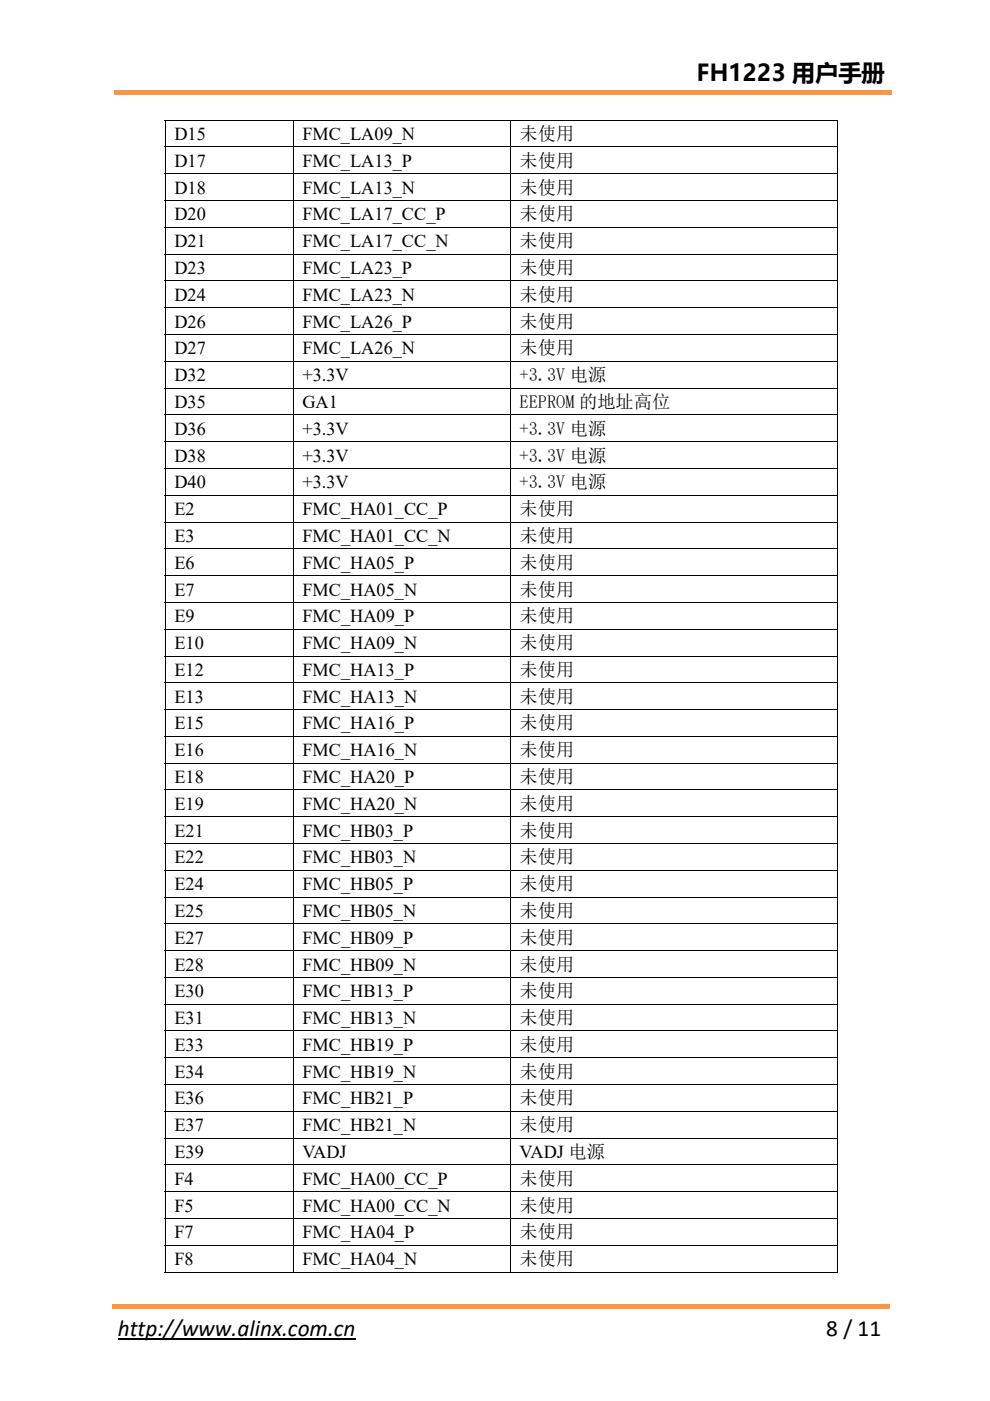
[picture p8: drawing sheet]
<svg xmlns="http://www.w3.org/2000/svg" width="210mm" height="297mm" viewBox="0 0 210 297" stroke-linecap="round" stroke-linejoin="round" font-family="sans-serif">
<defs><g id="words">
<g font-size="4.9">
<text x="147.7" y="17.2">FH1223 用户手册</text>
<text x="25" y="283.3">http://www.alinx.com.cn</text>
<text x="175.3" y="283.3">8 / 11</text>
</g>
<g font-size="3.9">
<text x="37" y="29.7">D15</text>
<text x="64.1" y="29.7">FMC_LA09_N</text>
<text x="110.2" y="29.7">未使用</text>
<text x="37" y="35.4">D17</text>
<text x="64.1" y="35.4">FMC_LA13_P</text>
<text x="110.2" y="35.4">未使用</text>
<text x="37" y="41.1">D18</text>
<text x="64.1" y="41.1">FMC_LA13_N</text>
<text x="110.2" y="41.1">未使用</text>
<text x="37" y="46.7">D20</text>
<text x="64.1" y="46.7">FMC_LA17_CC_P</text>
<text x="110.2" y="46.7">未使用</text>
<text x="37" y="52.4">D21</text>
<text x="64.1" y="52.4">FMC_LA17_CC_N</text>
<text x="110.2" y="52.4">未使用</text>
<text x="37" y="58.1">D23</text>
<text x="64.1" y="58.1">FMC_LA23_P</text>
<text x="110.2" y="58.1">未使用</text>
<text x="37" y="63.8">D24</text>
<text x="64.1" y="63.8">FMC_LA23_N</text>
<text x="110.2" y="63.8">未使用</text>
<text x="37" y="69.5">D26</text>
<text x="64.1" y="69.5">FMC_LA26_P</text>
<text x="110.2" y="69.5">未使用</text>
<text x="37" y="75.1">D27</text>
<text x="64.1" y="75.1">FMC_LA26_N</text>
<text x="110.2" y="75.1">未使用</text>
<text x="37" y="80.8">D32</text>
<text x="64.1" y="80.8">+3.3V</text>
<text x="110.2" y="80.8">+3.3V 电源</text>
<text x="37" y="86.5">D35</text>
<text x="64.1" y="86.5">GA1</text>
<text x="110.2" y="86.5">EEPROM 的地址高位</text>
<text x="37" y="92.2">D36</text>
<text x="64.1" y="92.2">+3.3V</text>
<text x="110.2" y="92.2">+3.3V 电源</text>
<text x="37" y="97.9">D38</text>
<text x="64.1" y="97.9">+3.3V</text>
<text x="110.2" y="97.9">+3.3V 电源</text>
<text x="37" y="103.5">D40</text>
<text x="64.1" y="103.5">+3.3V</text>
<text x="110.2" y="103.5">+3.3V 电源</text>
<text x="37" y="109.2">E2</text>
<text x="64.1" y="109.2">FMC_HA01_CC_P</text>
<text x="110.2" y="109.2">未使用</text>
<text x="37" y="114.9">E3</text>
<text x="64.1" y="114.9">FMC_HA01_CC_N</text>
<text x="110.2" y="114.9">未使用</text>
<text x="37" y="120.6">E6</text>
<text x="64.1" y="120.6">FMC_HA05_P</text>
<text x="110.2" y="120.6">未使用</text>
<text x="37" y="126.3">E7</text>
<text x="37" y="131.9">E9</text>
<text x="64.1" y="126.3">FMC_HA05_N</text>
<text x="64.1" y="131.9">FMC_HA09_P</text>
<text x="110.2" y="131.9">未使用</text>
<text x="110.2" y="126.3">未使用</text>
<text x="37" y="137.6">E10</text>
<text x="64.1" y="137.6">FMC_HA09_N</text>
<text x="110.2" y="137.6">未使用</text>
<text x="37" y="143.3">E12</text>
<text x="64.1" y="143.3">FMC_HA13_P</text>
<text x="110.2" y="143.3">未使用</text>
<text x="37" y="149">E13</text>
<text x="64.1" y="149">FMC_HA13_N</text>
<text x="110.2" y="149">未使用</text>
<text x="37" y="154.7">E15</text>
<text x="64.1" y="154.7">FMC_HA16_P</text>
<text x="110.2" y="154.7">未使用</text>
<text x="37" y="160.3">E16</text>
<text x="64.1" y="160.3">FMC_HA16_N</text>
<text x="110.2" y="160.3">未使用</text>
<text x="37" y="166">E18</text>
<text x="64.1" y="166">FMC_HA20_P</text>
<text x="110.2" y="166">未使用</text>
<text x="37" y="171.7">E19</text>
<text x="64.1" y="171.7">FMC_HA20_N</text>
<text x="110.2" y="171.7">未使用</text>
<text x="37" y="177.4">E21</text>
<text x="64.1" y="177.4">FMC_HB03_P</text>
<text x="110.2" y="177.4">未使用</text>
<text x="37" y="183">E22</text>
<text x="64.1" y="183">FMC_HB03_N</text>
<text x="110.2" y="183">未使用</text>
<text x="37" y="188.7">E24</text>
<text x="64.1" y="188.7">FMC_HB05_P</text>
<text x="110.2" y="188.7">未使用</text>
<text x="37" y="194.4">E25</text>
<text x="64.1" y="194.4">FMC_HB05_N</text>
<text x="110.2" y="194.4">未使用</text>
<text x="37" y="200.1">E27</text>
<text x="64.1" y="200.1">FMC_HB09_P</text>
<text x="110.2" y="200.1">未使用</text>
<text x="37" y="205.8">E28</text>
<text x="64.1" y="205.8">FMC_HB09_N</text>
<text x="110.2" y="205.8">未使用</text>
<text x="37" y="211.5">E30</text>
<text x="64.1" y="211.5">FMC_HB13_P</text>
<text x="110.2" y="211.5">未使用</text>
<text x="37" y="217.1">E31</text>
<text x="64.1" y="217.1">FMC_HB13_N</text>
<text x="110.2" y="217.1">未使用</text>
<text x="37" y="222.8">E33</text>
<text x="64.1" y="222.8">FMC_HB19_P</text>
<text x="110.2" y="222.8">未使用</text>
<text x="37" y="228.5">E34</text>
<text x="64.1" y="228.5">FMC_HB19_N</text>
<text x="110.2" y="228.5">未使用</text>
<text x="37" y="234.2">E36</text>
<text x="37" y="239.9">E37</text>
<text x="64.1" y="234.2">FMC_HB21_P</text>
<text x="64.1" y="239.9">FMC_HB21_N</text>
<text x="110.2" y="234.2">未使用</text>
<text x="110.2" y="239.9">未使用</text>
<text x="37" y="245.5">E39</text>
<text x="64.1" y="245.5">VADJ</text>
<text x="110.2" y="245.5">VADJ 电源</text>
<text x="37" y="251.2">F4</text>
<text x="64.1" y="251.2">FMC_HA00_CC_P</text>
<text x="110.2" y="251.2">未使用</text>
<text x="37" y="256.9">F5</text>
<text x="64.1" y="256.9">FMC_HA00_CC_N</text>
<text x="110.2" y="256.9">未使用</text>
<text x="37" y="262.6">F7</text>
<text x="64.1" y="262.6">FMC_HA04_P</text>
<text x="110.2" y="262.6">未使用</text>
<text x="37" y="268.2">F8</text>
<text x="64.1" y="268.2">FMC_HA04_N</text>
<text x="110.2" y="268.2">未使用</text>
</g>
</g></defs>
<path d="M143.7 9.6h47.9v10.5h-47.9z" fill="none" stroke="#fff" stroke-width=".26"/>
<path d="M24.2 19.1h164.9v1h-164.9z" fill="#f79646"/>
<g fill="#fff">
<path d="M169.3 277.4h20.1v8.6h-20.1z"/>
<path d="M22.5 277.3h58.8v8.3h-58.8z"/>
</g>
<path d="M25 284h50.4" fill="none" stroke="#000" stroke-width=".32"/>
<path d="M23.7 276.5h165v1h-165z" fill="#f79646"/>
<path d="M35 25.4h.2v.2h-.2zM177.6 25.4h.1v.2h-.1zM177.6 269.6h.1v.2h-.1z" fill="#000"/>
<g fill="none" stroke="#000" stroke-width=".21">
<path d="M35 25.5h142.7M35 31.2h142.7M35 36.9h142.7M35.1 25.6v5.5M35.1 31.2v5.6M35.1 36.9v5.5M62.2 25.6v5.5M62.2 31.2v5.6M62.2 36.9v5.5M108.3 25.6v5.5M108.3 31.2v5.6M108.3 36.9v5.5"/>
<path d="M177.7 25.6v5.5M177.7 31.2v5.6M177.7 36.9v5.5M35 42.5h142.7M35 48.2h142.7M35 53.9h142.7M35 59.6h142.7M35.1 42.6v5.5M35.1 48.3v5.5M35.1 54v5.5M35.1 59.6v5.6M62.2 42.6v5.5"/>
<path d="M62.2 48.3v5.5M62.2 54v5.5M62.2 59.6v5.6M108.3 42.6v5.5M108.3 48.3v5.5M108.3 54v5.5M108.3 59.6v5.6M177.7 42.6v5.5M177.7 48.3v5.5M177.7 54v5.5M177.7 59.6v5.6M35 65.2h142.7"/>
<path d="M35 70.9h142.7M35 76.6h142.7M35.1 65.3v5.5M35.1 71v5.5M35.1 76.7v5.5M62.2 65.3v5.5M62.2 71v5.5M62.2 76.7v5.5M108.3 65.3v5.5M108.3 71v5.5M108.3 76.7v5.5M177.7 65.3v5.5"/>
<path d="M177.7 71v5.5M177.7 76.7v5.5M35 82.3h142.7M35 88h142.7M35 93.6h142.7M35 99.3h142.7M35.1 82.4v5.5M35.1 88.1v5.5M35.1 93.7v5.5M35.1 99.4v5.5M62.2 82.4v5.5M62.2 88.1v5.5"/>
<path d="M62.2 93.7v5.5M62.2 99.4v5.5M108.3 82.4v5.5M108.3 88.1v5.5M108.3 93.7v5.5M108.3 99.4v5.5M177.7 82.4v5.5M177.7 88.1v5.5M177.7 93.7v5.5M177.7 99.4v5.5M35 105h142.7M35 110.7h142.7"/>
<path d="M35 116.4h142.7M35.1 105.1v5.5M35.1 110.8v5.5M35.1 116.4v5.6M62.2 105.1v5.5M62.2 110.8v5.5M62.2 116.4v5.6M108.3 105.1v5.5M108.3 110.8v5.5M108.3 116.4v5.6M177.7 105.1v5.5M177.7 110.8v5.5"/>
<path d="M177.7 116.4v5.6M35 122h142.7M35 127.7h142.7M35 133.4h142.7M35 139.1h142.7M35.1 122.1v5.5M35.1 127.8v5.5M35.1 133.5v5.5M35.1 139.2v5.5M62.2 122.1v5.5M62.2 127.8v5.5M62.2 133.5v5.5"/>
<path d="M62.2 139.2v5.5M108.3 122.1v5.5M108.3 127.8v5.5M108.3 133.5v5.5M108.3 139.2v5.5M177.7 122.1v5.5M177.7 127.8v5.5M177.7 133.5v5.5M177.7 139.2v5.5M35 144.8h142.7M35 150.4h142.7M35 156.1h142.7"/>
<path d="M35.1 144.8v5.5M35.1 150.5v5.5M35.1 156.2v5.5M62.2 144.8v5.5M62.2 150.5v5.5M62.2 156.2v5.5M108.3 144.8v5.5M108.3 150.5v5.5M108.3 156.2v5.5M177.7 144.8v5.5M177.7 150.5v5.5M177.7 156.2v5.5"/>
<path d="M35 161.8h142.7M35 167.5h142.7M35 173.2h142.7M35 178.8h142.7M35.1 161.9v5.5M35.1 167.6v5.5M35.1 173.2v5.6M35.1 178.9v5.5M62.2 161.9v5.5M62.2 167.6v5.5M62.2 173.2v5.6M62.2 178.9v5.5"/>
<path d="M108.3 161.9v5.5M108.3 167.6v5.5M108.3 173.2v5.6M108.3 178.9v5.5M177.7 161.9v5.5M177.7 167.6v5.5M177.7 173.2v5.6M177.7 178.9v5.5M35 184.5h142.7M35 190.2h142.7M35 195.9h142.7M35.1 184.6v5.5"/>
<path d="M35.1 190.3v5.5M35.1 196v5.5M62.2 184.6v5.5M62.2 190.3v5.5M62.2 196v5.5M108.3 184.6v5.5M108.3 190.3v5.5M108.3 196v5.5M177.7 184.6v5.5M177.7 190.3v5.5M177.7 196v5.5M35 201.5h142.7"/>
<path d="M35 207.2h142.7M35 212.9h142.7M35 218.6h142.7M35.1 201.6v5.6M35.1 207.3v5.5M35.1 213v5.5M35.1 218.7v5.5M62.2 201.6v5.6M62.2 207.3v5.5M62.2 213v5.5M62.2 218.7v5.5M108.3 201.6v5.6"/>
<path d="M108.3 207.3v5.5M108.3 213v5.5M108.3 218.7v5.5M177.7 201.6v5.6M177.7 207.3v5.5M177.7 213v5.5M177.7 218.7v5.5M35 224.3h142.7M35 230h142.7M35 235.6h142.7M35.1 224.4v5.5M35.1 230v5.5"/>
<path d="M35.1 235.7v5.5M62.2 224.4v5.5M62.2 230v5.5M62.2 235.7v5.5M108.3 224.4v5.5M108.3 230v5.5M108.3 235.7v5.5M177.7 224.4v5.5M177.7 230v5.5M177.7 235.7v5.5M35 241.3h142.7M35 247h142.7"/>
<path d="M35 252.7h142.7M35 258.4h142.7M35.1 241.4v5.5M35.1 247.1v5.5M35.1 252.8v5.5M35.1 258.4v5.5M62.2 241.4v5.5M62.2 247.1v5.5M62.2 252.8v5.5M62.2 258.4v5.5M108.3 241.4v5.5M108.3 247.1v5.5"/>
<path d="M108.3 252.8v5.5M108.3 258.4v5.5M177.7 241.4v5.5M177.7 247.1v5.5M177.7 252.8v5.5M177.7 258.4v5.5M35 264h142.7M35 269.7h27.1M35.1 264.1v5.7M62.2 264.1v5.7M62.3 269.7h45.9M108.3 264.1v5.7"/>
<path d="M108.4 269.7h69.2M177.7 264.1v5.7"/>
</g>
<use href="#words"/>
</svg>
